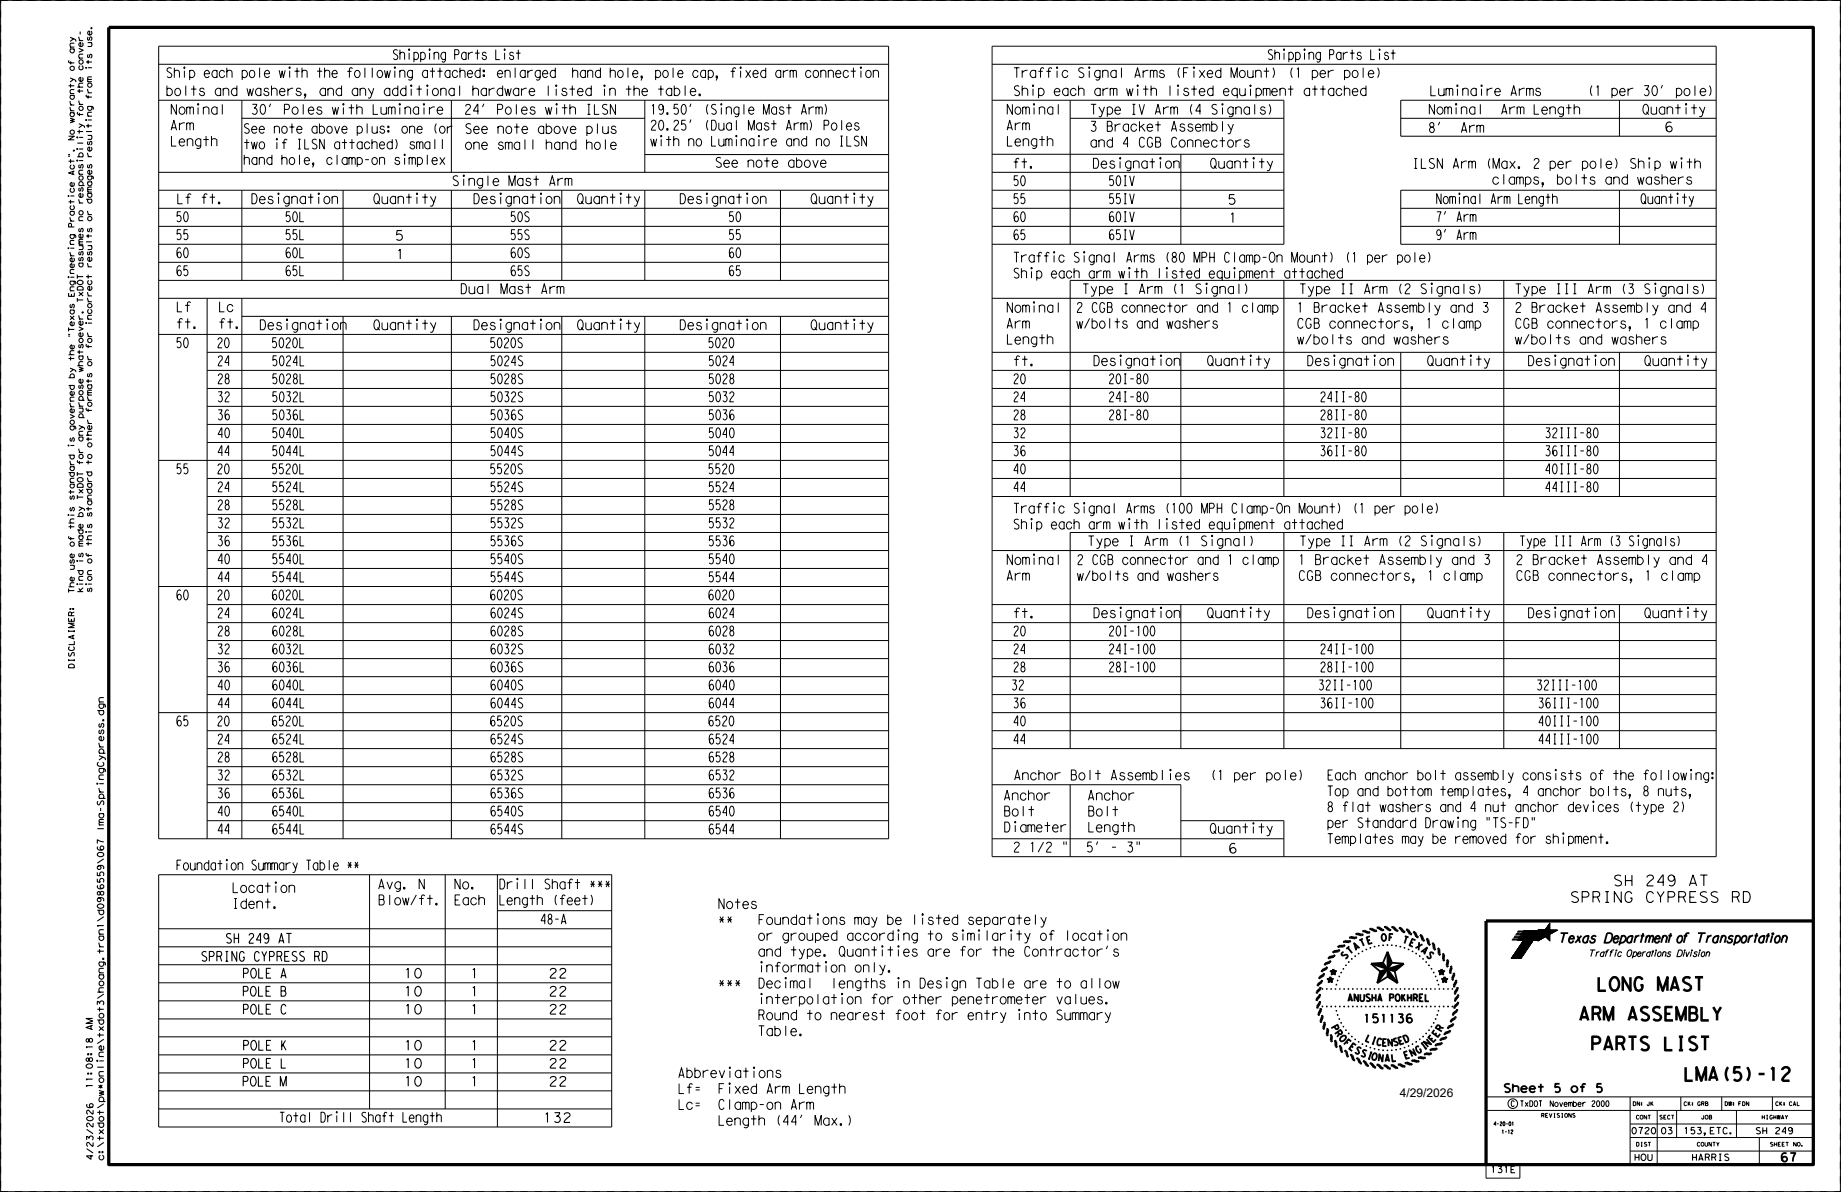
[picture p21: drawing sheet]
<svg xmlns="http://www.w3.org/2000/svg" width="432mm" height="279mm" viewBox="0 0 432 279" stroke-linecap="round" stroke-linejoin="round" font-family="sans-serif">
<defs><g id="words">
<g font-size="3.2">
<text x="374.4" y="232.2">LONG MAST</text>
<text x="370.2" y="239.2">ARM ASSEMBLY</text>
<text x="373" y="246.2">PARTS LIST</text>
<text x="394.8" y="253.3">LMA(5)-12</text>
</g>
<text font-size="2.8" x="328.3" y="257">4/29/2026</text>
<g font-size="2.5">
<text x="378.2" y="207.7">SH 249 AT</text>
<text x="368.1" y="211.5">SPRING CYPRESS RD</text>
</g>
<g font-size="2.3">
<text x="82.1" y="14">Shipping Parts List</text>
<text x="287.7" y="14">Shipping Parts List</text>
<text x="38.8" y="18.2">Ship each pole with the following attached: enlarged</text>
<text x="38.8" y="22.4">bolts and washers, and any additional hardware listed in the table.</text>
<text x="133.5" y="18.2">hand hole, pole cap, fixed arm connection</text>
<text x="237.5" y="18.2">Traffic Signal Arms (Fixed Mount) (1 per pole)</text>
<text x="237.6" y="22.4">Ship each arm with listed equipment attached</text>
<text x="335.2" y="22.4">Luminaire Arms</text>
<text x="372" y="22.4">(1 per 30' pole)</text>
<text x="39.8" y="26.8">Nominal</text>
<text x="58.8" y="26.8">30' Poles with Luminaire</text>
<text x="108.8" y="26.8">24' Poles with ILSN</text>
<text x="152.4" y="26.8">19.50' (Single Mast Arm)</text>
<text x="235.9" y="26.8">Nominal</text>
<text x="255.5" y="26.8">Type IV Arm (4 Signals)</text>
<text x="334.9" y="26.8">Nominal</text>
<text x="351" y="26.8">Arm Length</text>
<text x="385.1" y="26.8">Quantity</text>
<text x="39.8" y="34.2">Length</text>
<text x="39.8" y="30.5">Arm</text>
<text x="57" y="34.9">two if ILSN attached) small</text>
<text x="57" y="31.3">See note above plus: one (or</text>
<text x="108.9" y="35">one small hand hole</text>
<text x="108.9" y="31.3">See note above plus</text>
<text x="152.4" y="34.2">with no Luminaire and no ILSN</text>
<text x="152.4" y="30.5">20.25' (Dual Mast Arm) Poles</text>
<text x="235.9" y="34.2">Length</text>
<text x="235.9" y="30.5">Arm</text>
<text x="255.5" y="34.5">and 4 CGB Connectors</text>
<text x="255.5" y="30.8">3 Bracket Assembly</text>
<text x="334.9" y="31.1">8'</text>
<text x="340.1" y="31.1">Arm</text>
<text x="390.3" y="30.9">6</text>
<text x="57" y="38.6">hand hole, clamp-on simplex</text>
<text x="167.6" y="39.2">See note above</text>
<text x="237.4" y="39.4">ft.</text>
<text x="256.1" y="39.4">Designation</text>
<text x="283.7" y="39.4">Quantity</text>
<text x="331.1" y="39.5">ILSN Arm (Max. 2 per pole) Ship with</text>
<text x="41.3" y="47.8">Lf ft.</text>
<text x="58.7" y="47.8">Designation</text>
<text x="87.4" y="47.8">Quantity</text>
<text x="92.6" y="43.5">Single Mast Arm</text>
<text x="110.8" y="47.8">Designation</text>
<text x="135.2" y="47.8">Quantity</text>
<text x="159.2" y="47.8">Designation</text>
<text x="190" y="47.8">Quantity</text>
<text x="237.5" y="47.8">55</text>
<text x="237.5" y="43.5">50</text>
<text x="257.7" y="47.8">55IV</text>
<text x="260.5" y="43.5">50IV</text>
<text x="287.8" y="47.9">5</text>
<text x="323.6" y="47.8">Nominal Arm Length</text>
<text x="349.9" y="43.2">clamps, bolts and washers</text>
<text x="382.5" y="47.8">Quantity</text>
<text x="41.2" y="52">50</text>
<text x="66.8" y="52">50L</text>
<text x="118.6" y="52">50S</text>
<text x="168.7" y="52">50</text>
<text x="237.5" y="52">60</text>
<text x="259.7" y="52">60IV</text>
<text x="288.1" y="52.2">1</text>
<text x="331.9" y="52">7' Arm</text>
<text x="41.2" y="56.2">55</text>
<text x="66.8" y="56.2">55L</text>
<text x="92.6" y="56.3">5</text>
<text x="118.6" y="56.2">55S</text>
<text x="168.7" y="56.2">55</text>
<text x="237.5" y="56.2">65</text>
<text x="259.6" y="56.2">65IV</text>
<text x="331.5" y="56.2">9' Arm</text>
<text x="41.2" y="60.4">60</text>
<text x="41.2" y="64.6">65</text>
<text x="66.8" y="60.4">60L</text>
<text x="66.8" y="64.6">65L</text>
<text x="92.8" y="60.7">1</text>
<text x="118.5" y="60.4">60S</text>
<text x="118.5" y="64.6">65S</text>
<text x="168.5" y="60.4">60</text>
<text x="168.5" y="64.6">65</text>
<text x="237.5" y="65.2">Ship each arm with listed equipment attached</text>
<text x="237.5" y="61.5">Traffic Signal Arms (80 MPH Clamp-On Mount) (1 per pole)</text>
<text x="94.7" y="68.9">Dual Mast Arm</text>
<text x="253.7" y="68.9">Type I Arm (1 Signal)</text>
<text x="304.6" y="68.9">Type II Arm (2 Signals)</text>
<text x="355.2" y="68.9">Type III Arm (3 Signals)</text>
<text x="41.2" y="73.1">Lf</text>
<text x="41.2" y="77">ft.</text>
<text x="51.1" y="73.1">Lc</text>
<text x="51.1" y="77">ft.</text>
<text x="60.7" y="77.3">Designation</text>
<text x="87.4" y="77.3">Quantity</text>
<text x="110.8" y="77.3">Designation</text>
<text x="135.2" y="77.3">Quantity</text>
<text x="159.2" y="77.3">Designation</text>
<text x="190" y="77.3">Quantity</text>
<text x="235.9" y="77">Arm</text>
<text x="235.9" y="73.2">Nominal</text>
<text x="252.3" y="77">w/bolts and washers</text>
<text x="252.3" y="73.2">2 CGB connector and 1 clamp</text>
<text x="304.1" y="77">CGB connectors, 1 clamp</text>
<text x="304.1" y="73.2">1 Bracket Assembly and 3</text>
<text x="355.2" y="77">CGB connectors, 1 clamp</text>
<text x="355.2" y="73.2">2 Bracket Assembly and 4</text>
<text x="41.2" y="81.5">50</text>
<text x="51.6" y="81.5">20</text>
<text x="64.7" y="81.5">5020L</text>
<text x="113.5" y="81.5">5020S</text>
<text x="162" y="81.5">5020</text>
<text x="235.9" y="80.7">Length</text>
<text x="304.1" y="80.7">w/bolts and washers</text>
<text x="355.2" y="80.7">w/bolts and washers</text>
<text x="49.2" y="90">28</text>
<text x="49.2" y="85.7">24</text>
<text x="62.5" y="90">5028L</text>
<text x="62.6" y="85.7">5024L</text>
<text x="112.4" y="90">5028S</text>
<text x="112.6" y="85.7">5024S</text>
<text x="162.1" y="90">5028</text>
<text x="162.3" y="85.7">5024</text>
<text x="237.5" y="90">20</text>
<text x="237.5" y="85.7">ft.</text>
<text x="256.2" y="85.7">Designation</text>
<text x="257.9" y="90">20I-80</text>
<text x="283" y="85.7">Quantity</text>
<text x="306.4" y="85.7">Designation</text>
<text x="334.6" y="85.7">Quantity</text>
<text x="358.2" y="85.7">Designation</text>
<text x="385.5" y="85.7">Quantity</text>
<text x="49.2" y="94.2">32</text>
<text x="62.6" y="94.2">5032L</text>
<text x="112.6" y="94.2">5032S</text>
<text x="162.3" y="94.2">5032</text>
<text x="237.5" y="94.2">24</text>
<text x="258.8" y="94.2">24I-80</text>
<text x="306.1" y="94.2">24II-80</text>
<text x="49.2" y="98.4">36</text>
<text x="62.6" y="98.4">5036L</text>
<text x="112.6" y="98.4">5036S</text>
<text x="162.3" y="98.4">5036</text>
<text x="237.5" y="98.4">28</text>
<text x="258.6" y="98.4">28I-80</text>
<text x="305.7" y="98.4">28II-80</text>
<text x="49.2" y="106.9">44</text>
<text x="49.2" y="102.6">40</text>
<text x="62.5" y="106.9">5044L</text>
<text x="62.5" y="102.6">5040L</text>
<text x="112.3" y="106.9">5044S</text>
<text x="112.4" y="102.6">5040S</text>
<text x="161.8" y="106.9">5044</text>
<text x="162.1" y="102.6">5040</text>
<text x="237.5" y="102.6">32</text>
<text x="237.5" y="106.9">36</text>
<text x="303.6" y="106.9">36II-80</text>
<text x="303.7" y="102.6">32II-80</text>
<text x="356.9" y="106.9">36III-80</text>
<text x="357.1" y="102.6">32III-80</text>
<text x="41.2" y="111.1">55</text>
<text x="51.7" y="111.1">20</text>
<text x="64.8" y="111.1">5520L</text>
<text x="113.8" y="111.1">5520S</text>
<text x="162.5" y="111.1">5520</text>
<text x="237.5" y="111.1">40</text>
<text x="355.8" y="111.1">40III-80</text>
<text x="49.2" y="115.3">24</text>
<text x="49.2" y="119.5">28</text>
<text x="62.5" y="115.3">5524L</text>
<text x="62.6" y="119.5">5528L</text>
<text x="112.4" y="115.3">5524S</text>
<text x="112.6" y="119.5">5528S</text>
<text x="162.1" y="115.3">5524</text>
<text x="162.3" y="119.5">5528</text>
<text x="237.5" y="115.3">44</text>
<text x="355.8" y="115.3">44III-80</text>
<text x="49.2" y="123.7">32</text>
<text x="62.5" y="123.7">5532L</text>
<text x="112.4" y="123.7">5532S</text>
<text x="162.1" y="123.7">5532</text>
<text x="237.5" y="124">Ship each arm with listed equipment attached</text>
<text x="237.5" y="120.3">Traffic Signal Arms (100 MPH Clamp-On Mount) (1 per pole)</text>
<text x="49.2" y="128">36</text>
<text x="62.5" y="128">5536L</text>
<text x="112.4" y="128">5536S</text>
<text x="162.1" y="128">5536</text>
<text x="248.5" y="128">Type I Arm (1 Signal)Type II Arm (2 Signals)</text>
<text x="356.3" y="128">Type III Arm (3 Signals)</text>
<text x="49.2" y="136.4">44</text>
<text x="49.2" y="132.2">40</text>
<text x="62.5" y="136.4">5544L</text>
<text x="62.6" y="132.2">5540L</text>
<text x="112.3" y="136.4">5544S</text>
<text x="112.6" y="132.2">5540S</text>
<text x="161.8" y="136.4">5544</text>
<text x="162.3" y="132.2">5540</text>
<text x="235.9" y="136.1">Arm</text>
<text x="235.9" y="132.3">Nominal</text>
<text x="252.5" y="136.1">w/bolts and washers</text>
<text x="252.5" y="132.3">2 CGB connector and 1 clamp</text>
<text x="304.4" y="136.1">CGB connectors, 1 clamp</text>
<text x="304.4" y="132.3">1 Bracket Assembly and 3</text>
<text x="355.5" y="136.1">CGB connectors, 1 clamp</text>
<text x="355.5" y="132.3">2 Bracket Assembly and 4</text>
<text x="41.2" y="140.6">60</text>
<text x="51.6" y="140.6">20</text>
<text x="64.7" y="140.6">6020L</text>
<text x="113.5" y="140.6">6020S</text>
<text x="162" y="140.6">6020</text>
<text x="49.2" y="144.8">24</text>
<text x="49.2" y="149.1">28</text>
<text x="62.5" y="144.8">6024L</text>
<text x="62.5" y="149.1">6028L</text>
<text x="112.3" y="144.8">6024S</text>
<text x="112.4" y="149.1">6028S</text>
<text x="161.8" y="144.8">6024</text>
<text x="162.1" y="149.1">6028</text>
<text x="237.5" y="149.1">20</text>
<text x="237.5" y="144.9">ft.</text>
<text x="256.2" y="144.8">Designation</text>
<text x="257.3" y="149.1">20I-100</text>
<text x="283" y="144.8">Quantity</text>
<text x="306.4" y="144.8">Designation</text>
<text x="334.6" y="144.8">Quantity</text>
<text x="358.2" y="144.8">Designation</text>
<text x="385.5" y="144.8">Quantity</text>
<text x="49.2" y="153.3">32</text>
<text x="62.5" y="153.3">6032L</text>
<text x="112.3" y="153.3">6032S</text>
<text x="161.8" y="153.3">6032</text>
<text x="237.5" y="153.3">24</text>
<text x="258.1" y="153.3">24I-100</text>
<text x="305.3" y="153.3">24II-100</text>
<text x="49.2" y="157.5">36</text>
<text x="49.2" y="161.7">40</text>
<text x="62.5" y="157.5">6036L</text>
<text x="62.6" y="161.7">6040L</text>
<text x="112.4" y="157.5">6036S</text>
<text x="112.7" y="161.7">6040S</text>
<text x="162.1" y="157.5">6036</text>
<text x="162.5" y="161.7">6040</text>
<text x="237.2" y="161.7">32</text>
<text x="237.5" y="157.5">28</text>
<text x="258.4" y="157.5">28I-100</text>
<text x="301.8" y="161.7">32II-100</text>
<text x="306.2" y="157.5">28II-100</text>
<text x="354.1" y="161.7">32III-100</text>
<text x="49.2" y="166">44</text>
<text x="62.5" y="166">6044L</text>
<text x="112.4" y="166">6044S</text>
<text x="162.1" y="166">6044</text>
<text x="237.5" y="166">36</text>
<text x="302.2" y="166">36II-100</text>
<text x="354.5" y="166">36III-100</text>
<text x="41.2" y="170.2">65</text>
<text x="51.6" y="170.2">20</text>
<text x="64.7" y="170.2">6520L</text>
<text x="113.5" y="170.2">6520S</text>
<text x="162" y="170.2">6520</text>
<text x="237.5" y="170.2">40</text>
<text x="353" y="170.2">40III-100</text>
<text x="49.2" y="174.4">24</text>
<text x="49.2" y="178.6">28</text>
<text x="62.5" y="174.4">6524L</text>
<text x="62.5" y="178.6">6528L</text>
<text x="112.3" y="174.4">6524S</text>
<text x="112.3" y="178.6">6528S</text>
<text x="161.8" y="174.4">6524</text>
<text x="161.8" y="178.6">6528</text>
<text x="237.5" y="174.4">44</text>
<text x="353" y="174.4">44III-100</text>
<text x="49.2" y="182.8">32</text>
<text x="62.5" y="182.8">6532L</text>
<text x="112.4" y="182.8">6532S</text>
<text x="162.1" y="182.8">6532</text>
<text x="237.7" y="182.8">Anchor Bolt Assemblies</text>
<text x="283.5" y="182.8">(1 per pole)</text>
<text x="311.1" y="182.8">Each anchor bolt assembly consists of the following:</text>
<text x="49.2" y="191.3">40</text>
<text x="49.2" y="187.1">36</text>
<text x="62.5" y="191.3">6540L</text>
<text x="62.6" y="187.1">6536L</text>
<text x="112.3" y="191.3">6540S</text>
<text x="112.6" y="187.1">6536S</text>
<text x="161.8" y="191.3">6540</text>
<text x="162.3" y="187.1">6536</text>
<text x="235.3" y="191.3">Bolt</text>
<text x="235.3" y="187.6">Anchor</text>
<text x="255" y="191.3">Bolt</text>
<text x="255" y="187.6">Anchor</text>
<text x="311.1" y="190.3">8 flat washers and 4 nut anchor devices (type 2)</text>
<text x="311.1" y="186.6">Top and bottom templates, 4 anchor bolts, 8 nuts,</text>
<text x="49.2" y="195.5">44</text>
<text x="62.5" y="195.5">6544L</text>
<text x="112.4" y="195.5">6544S</text>
<text x="162.1" y="195.5">6544</text>
<text x="235.3" y="195">Diameter</text>
<text x="255" y="195">Length</text>
<text x="283.6" y="195.3">Quantity</text>
<text x="311.1" y="197.7">Templates may be removed for shipment.</text>
<text x="311.1" y="194">per Standard Drawing &quot;TS-FD&quot;</text>
<text x="41.2" y="203.9">Foundation Summary Table **</text>
<text x="237.5" y="199.7">2 1/2 &quot;</text>
<text x="254.7" y="199.7">5' - 3&quot;</text>
<text x="288" y="200">6</text>
<text x="54.3" y="209.2">Location</text>
<text x="88.5" y="208.4">Avg. N</text>
<text x="106.4" y="208.4">No.</text>
<text x="116.9" y="208.4">Drill Shaft ***</text>
<text x="54.3" y="212.9">Ident.</text>
<text x="88.5" y="212.1">Blow/ft.</text>
<text x="106.4" y="212.1">Each</text>
<text x="116.9" y="212.1">Length (feet)</text>
<text x="168.3" y="213">Notes</text>
<text x="52.8" y="221.1">SH 249 AT</text>
<text x="126.6" y="216.6">48-A</text>
<text x="168.3" y="216.7">**</text>
<text x="177.7" y="220.4">or grouped according to similarity of location</text>
<text x="177.7" y="216.7">Foundations may be listed separately</text>
<text x="365.9" y="221">Texas Department of Transportation</text>
<text x="47" y="225.3">SPRING CYPRESS RD</text>
<text x="177.7" y="227.9">information only.</text>
<text x="177.7" y="224.2">and type. Quantities are for the Contractor's</text>
<text x="56.8" y="233.5">POLE B</text>
<text x="56.8" y="229.3">POLE A</text>
<text x="94.6" y="229.3">10</text>
<text x="94.6" y="233.5">10</text>
<text x="110.2" y="229.3">1</text>
<text x="110.2" y="233.5">1</text>
<text x="128.6" y="229.3">22</text>
<text x="128.6" y="233.5">22</text>
<text x="168.3" y="231.6">***</text>
<text x="177.7" y="231.6">Decimal</text>
<text x="195.6" y="231.6">lengths in Design Table are to allow</text>
<text x="56.8" y="237.7">POLE C</text>
<text x="94.6" y="237.7">10</text>
<text x="110.2" y="237.7">1</text>
<text x="128.6" y="237.7">22</text>
<text x="177.7" y="239.1">Round to nearest foot for entry into Summary</text>
<text x="177.7" y="235.3">interpolation for other penetrometer values.</text>
<text x="177.7" y="242.8">Table.</text>
<text x="56.8" y="250.4">POLE L</text>
<text x="56.9" y="246.2">POLE K</text>
<text x="94.6" y="246.2">10</text>
<text x="94.6" y="250.4">10</text>
<text x="110.2" y="246.2">1</text>
<text x="110.2" y="250.4">1</text>
<text x="128.6" y="246.2">22</text>
<text x="128.6" y="250.4">22</text>
<text x="56.7" y="254.6">POLE M</text>
<text x="94.6" y="254.6">10</text>
<text x="110.2" y="254.6">1</text>
<text x="128.6" y="254.6">22</text>
<text x="158.9" y="256.3">Lf=</text>
<text x="158.9" y="252.6">Abbreviations</text>
<text x="168.3" y="256.3">Fixed Arm Length</text>
<text x="58.8" y="263">Total Drill Shaft Length</text>
<text x="127.3" y="263.1">132</text>
<text x="158.9" y="260.1">Lc=</text>
<text x="168.3" y="263.8">Length (44' Max.)</text>
<text x="168.3" y="260.1">Clamp-on Arm</text>
</g>
<g font-size="2">
<text x="319.7" y="239.7">151136</text>
<text x="352.5" y="256">Sheet 5 of 5</text>
<text x="417.5" y="272.3">67</text>
</g>
<g font-size="1.6">
<text x="320.8" y="221.4" transform="rotate(-18 320.8 221.4)">E</text>
<text x="323.9" y="220.6" transform="rotate(-3 323.9 220.6)">O</text>
<text x="325.5" y="220.5" transform="rotate(3 325.5 220.5)">F</text>
<text x="328.8" y="220.9" transform="rotate(18 328.8 220.9)">T</text>
<text x="330.3" y="221.5" transform="rotate(24 330.3 221.5)">E</text>
<text x="315.5" y="225" transform="rotate(-45 315.5 225)">S</text>
<text x="316.6" y="223.9" transform="rotate(-38 316.6 223.9)">T</text>
<text x="317.9" y="222.8" transform="rotate(-31 317.9 222.8)">A</text>
<text x="319.3" y="222" transform="rotate(-24 319.3 222)">T</text>
<text x="331.8" y="222.1" transform="rotate(31 331.8 222.1)">X</text>
<text x="333.1" y="223" transform="rotate(38 333.1 223)">A</text>
<text x="334.4" y="224" transform="rotate(45 334.4 224)">S</text>
<text x="372.8" y="224.2">Traffic Operations Division</text>
<text x="316" y="234.7">ANUSHA POKHREL</text>
<text x="312.1" y="240.8" transform="rotate(60 312.1 240.8)">P</text>
<text x="312.9" y="242.2" transform="rotate(54 312.9 242.2)">R</text>
<text x="313.9" y="243.5" transform="rotate(48 313.9 243.5)">O</text>
<text x="315" y="244.6" transform="rotate(42 315 244.6)">F</text>
<text x="316.2" y="245.7" transform="rotate(35 316.2 245.7)">E</text>
<text x="320.1" y="243.9" transform="rotate(24 320.1 243.9)">L</text>
<text x="321.3" y="244.5" transform="rotate(17 321.3 244.5)">I</text>
<text x="322.7" y="244.9" transform="rotate(10 322.7 244.9)">C</text>
<text x="324" y="245.2" transform="rotate(3 324 245.2)">E</text>
<text x="326.8" y="245.2" transform="rotate(-10 326.8 245.2)">S</text>
<text x="328.2" y="244.9" transform="rotate(-17 328.2 244.9)">E</text>
<text x="329.5" y="244.5" transform="rotate(-24 329.5 244.5)">D</text>
<text x="334.8" y="245.6" transform="rotate(-41 334.8 245.6)">N</text>
<text x="336" y="244.5" transform="rotate(-48 336 244.5)">E</text>
<text x="337.1" y="243.3" transform="rotate(-54 337.1 243.3)">E</text>
<text x="338" y="242" transform="rotate(-60 338 242)">R</text>
<text x="317.5" y="246.6" transform="rotate(29 317.5 246.6)">S</text>
<text x="318.9" y="247.4" transform="rotate(23 318.9 247.4)">S</text>
<text x="320.4" y="248" transform="rotate(18 320.4 248)">I</text>
<text x="321.5" y="248.3" transform="rotate(13 321.5 248.3)">O</text>
<text x="323.1" y="248.7" transform="rotate(6 323.1 248.7)">N</text>
<text x="324.7" y="248.8">A</text>
<text x="326.3" y="248.8" transform="rotate(-6 326.3 248.8)">L</text>
<text x="329.5" y="248.3" transform="rotate(-18 329.5 248.3)">E</text>
<text x="331" y="247.8" transform="rotate(-25 331 247.8)">N</text>
<text x="332.5" y="247.1" transform="rotate(-31 332.5 247.1)">G</text>
<text x="333.9" y="246.2" transform="rotate(-36 333.9 246.2)">I</text>
</g>
<g font-size="1.5">
<text x="21.7" y="255.2" transform="rotate(-90 21.7 255.2)">11:08:18 AM</text>
<text x="382.5" y="265.8">0720</text>
<text x="389.4" y="265.8">03</text>
<text x="394.8" y="265.8">153,ETC.</text>
<text x="411.6" y="265.8">SH 249</text>
<text x="21.8" y="272" transform="rotate(-90 21.8 272)">4/23/2026</text>
<text x="24.3" y="272.1" transform="rotate(-90 24.3 272.1)">c:\txdot\pw_online\txdot3\hoang.tran1\d0986559\067 lma-SpringCypress.dgn</text>
<text x="349.6" y="274.9">131E</text>
<text x="383.2" y="272">HOU</text>
<text x="396.7" y="272">HARRIS</text>
</g>
<g font-size="1.4">
<text x="17.4" y="134.6" transform="rotate(-90 17.4 134.6)">The use of this standard is governed by the &quot;Texas Engineering Practice Act&quot;. No warranty of any</text>
<text x="19.5" y="145.9" transform="rotate(-90 19.5 145.9)">kind is made by TxDOT for any purpose whatsoever. TxDOT assumes no responsibility for the conver-</text>
<text x="21.6" y="144.8" transform="rotate(-90 21.6 144.8)">sion of this standard to other formats or for incorrect results or damages resulting from its use.</text>
<text x="17.4" y="156.8" transform="rotate(-90 17.4 156.8)">DISCLAIMER:</text>
<text x="354.3" y="259.4">C TxDOT</text>
<text x="363.4" y="259.4">November 2000</text>
</g>
<g font-size=".9">
<text x="350.3" y="263.9">4-20-01</text>
<text x="361.4" y="261.9">REVISIONS</text>
<text x="383.7" y="262.3">CONT</text>
<text x="389.1" y="262.3">SECT</text>
<text x="394.8" y="259.2">CK: GRB</text>
<text x="398.9" y="262.3">JOB</text>
<text x="413.1" y="262.3">HIGHWAY</text>
<text x="416.3" y="259.2">CK: CAL</text>
<text x="351.9" y="265.7">1-12</text>
<text x="383.7" y="268.7">DIST</text>
<text x="397.9" y="268.7">COUNTY</text>
<text x="415.1" y="268.7">SHEET NO.</text>
</g>
</g></defs>
<path d="M25.5 6.4h399.8v266.6h-399.8zM425.3 215.9h-76.8v57.1" fill="none" stroke="#000" stroke-width=".76" stroke-linecap="butt"/>
<g fill="none" stroke="#000" stroke-width=".23">
<path d="M.1 .1h431.6v279.2h-431.6zM37.2 15.1h171.2M37.2 10.8h171.2v185.8h-171.2zM43.3 16.6v1.6M67.9 16.6v1.6M92.6 16.6v1.6M96 12.4v1.6M100.8 12.4v1.6M118.4 12.4v1.6M173.7 16.6v1.6M201.9 16.6v1.6M232.7 15.1h169.8"/>
<path d="M232.7 10.8h169.8v190h-169.8zM247.9 16.6v1.6M255.5 16.6v1.6M280 16.6v1.6M301.2 12.4v1.6M305.9 11.5h.2l-.1 .3zM306 12.4v1.6M323.6 12.4v1.6M389.9 19.9l-.3 .8M37.2 23.5h171.2M46.5 25.2v1.6M56.7 23.5v16.9"/>
<path d="M56.7 27.7h94.5M63.5 24.3l-.3 .8M64.9 33.3v1.6M80.5 25.2v1.6M93.8 25.2v1.6M94.9 37v1.6M96.4 20.8v1.6M99.4 25.2v1.6M100.2 20.8v1.6M105.9 23.5v16.9M113.5 24.3l-.3 .8M130.5 20.8v1.6"/>
<path d="M130.6 25.2v1.6M141.8 20.8v1.6M151.2 36.2h57.2M151.2 23.5v16.9M155.1 32.6v1.7M162.1 28l-.3 .8M162.1 24.3l-.3 .8M169.2 25.2v1.6M172.7 32.6v1.7M178 32.6v1.7M232.7 23.5h68.4v33.8h-68.4M232.7 36.2h68.4"/>
<path d="M242.3 20.8v1.6M242.5 25.2v1.6M251 27.7h50.1M251 23.5v33.8M262.7 37.8v1.6M266.8 20.8v1.6M272.2 37.8v1.6M276.3 20.8v1.6M277 36.2v21.1M286.7 25.2v1.6M293.3 20.8v1.6M294 37.8v1.6"/>
<path d="M328.5 27.7h74M337.7 28.6l-.3 .8M341.5 25.2v1.6M341.8 20.8v1.6M347.5 20.8v1.6M379.8 23.5v8.4M386.8 37.9v1.6M394.4 37.9v1.6M395.5 25.2v1.6M402.5 23.5h-74v8.4h74M37.2 48.8h171.2M37.2 53.1h171.2"/>
<path d="M37.2 57.3h171.2M37.2 40.4h171.2M37.2 44.6h171.2M56.7 44.6v21.1M65.3 46.1v1.7M74.8 46.1v1.7M80.5 44.6v21.1M97.8 46.1v1.7M105.9 44.6v21.1M108.8 41.9v1.6M117.4 46.1v1.7M126.9 46.1v1.7"/>
<path d="M131.8 44.6v21.1M145.6 46.1v1.7M151.2 44.6v21.1M165.8 46.1v1.7M175.3 46.1v1.7M183.1 44.6v21.1M200.4 46.1v1.7M232.7 48.8h68.4M232.7 53.1h68.4M232.7 40.4h68.4M232.7 44.6h68.4M247.2 59.9v1.6"/>
<path d="M254.3 59.9v1.6M328.5 48.8h74M328.5 53.1h74M339.1 49.5l-.3 .8M339.1 53.7l-.3 .8M342.3 46.1v1.7M379.8 44.6v12.7M393.5 46.1v1.7M402.5 44.6h-74v12.7h74M37.2 61.5h171.2M37.2 65.7h171.2M37.2 69.9h171.2"/>
<path d="M37.2 78.4h171.2M48.6 69.9v126.7M56.7 74.2h151.7M56.7 69.9v126.7M64.8 79.2h-.8l-.1 1.1a.58 .58 0 0 1 .8-.1 .58 .58 0 0 1 .2 .7 .51 .51 0 0 1-.4 .6 .51 .51 0 0 1-.6-.3M67.3 75.7v1.6M76.8 75.7v1.6M80.5 74.2v122.4M97.8 75.7v1.6M105.9 74.2v122.4M117.4 75.7v1.6M126.9 75.7v1.6"/>
<path d="M131.8 74.2v122.4M145.6 75.7v1.6M151.2 74.2v122.4M165.8 75.7v1.6M175.3 75.7v1.6M183.1 74.2v122.4M200.4 75.7v1.6M232.7 69.9h169.8M241.9 63.6v1.6M242.5 71.6v1.6M264.8 62.8h.2l-.1 .2zM264.9 63.6v1.6"/>
<path d="M273.7 63.6v1.6M283 67.2v1.7M289.6 63.6v1.6M301.1 65.7v50.7M335.8 67.2v1.7M352.7 65.7v50.7M388.3 67.2v1.7M402.5 65.7h-151.5v50.7M48.6 82.6h159.8M48.6 86.8h159.8M48.6 91.1h159.8M48.6 95.2h159.8"/>
<path d="M48.6 99.5h159.8M232.7 82.6h169.8M232.7 86.8h169.8M232.7 91.1h169.8M232.7 95.2h169.8M232.7 99.5h169.8M262.9 84.1v1.6M272.3 84.1v1.6M277 82.6v33.8M293.3 84.1v1.6M313 84.1v1.6M322.4 84.1v1.6"/>
<path d="M328.5 82.6v33.8M345 84.1v1.6M364.8 84.1v1.6M374.2 84.1v1.6M379.8 82.6v33.8M395.9 84.1v1.6M37.2 107.9h171.2M48.6 103.7h159.8M48.6 112.1h159.8M48.6 116.4h159.8M64.8 108.7h-.8l-.1 1.1a.58 .58 0 0 1 .8-.1 .58 .58 0 0 1 .2 .8 .51 .51 0 0 1-.4 .5 .51 .51 0 0 1-.6-.2M232.7 103.7h169.8"/>
<path d="M232.7 112.1h169.8M232.7 116.4h169.8M232.7 107.9h169.8M247.2 118.7v1.6M254.3 118.7v1.6M37.2 137.5h171.2M48.6 120.6h159.8M48.6 124.8h159.8M48.6 129h159.8M48.6 133.2h159.8M64.2 139.4a.57 .57 0 0 1 .7 .2 .57 .57 0 0 1-.1 .7 .5 .5 0 0 1-.7 .2 .5 .5 0 0 1-.1-.7zM64.8 138.5a.6 .6 0 0 0-.8 0 .6 .6 0 0 0-.1 .7l.2 1.1"/>
<path d="M232.7 129h169.8M241.9 122.4v1.6M242.5 130.7v1.7M264.9 122.4v1.6M273.7 122.4v1.6M284.3 126.4v1.6M289.6 122.4v1.6M301.1 124.8v50.7M335.8 126.4v1.6M352.7 124.8v50.7M384.2 125.5h.2v.3l-.2-.1zM384.3 126.4v1.6"/>
<path d="M402.5 124.8h-151.5v50.7M48.6 141.7h159.8M48.6 145.9h159.8M48.6 150.1h159.8M48.6 154.4h159.8M48.6 158.6h159.8M232.7 141.7h169.8M232.7 145.9h169.8M232.7 150.1h169.8M232.7 154.4h169.8M232.7 158.6h169.8M262.9 143.2v1.6"/>
<path d="M272.3 143.2v1.6M277 141.7v33.8M293.3 143.2v1.6M313 143.2v1.6M322.4 143.2v1.6M328.5 141.7v33.8M345 143.2v1.6M364.8 143.2v1.6M374.2 143.2v1.6M379.8 141.7v33.8M395.9 143.2v1.6M37.2 167h171.2"/>
<path d="M48.6 162.8h159.8M48.6 171.3h159.8M48.6 175.5h159.8M48.6 179.7h159.8M64.2 168.9a.64 .64 0 0 1 .7 .4 .64 .64 0 0 1-.3 .8 .69 .69 0 0 1-.6-.4 .69 .69 0 0 1 .2-.8zM64.8 168a.52 .52 0 0 0-.7-.1 .52 .52 0 0 0-.2 .7l.2 1.3M232.7 162.8h169.8M232.7 167h169.8M232.7 171.3h169.8M232.7 175.5h169.8M48.6 183.9h159.8M48.6 188.1h159.8"/>
<path d="M48.6 192.4h159.8M232.7 183.9h44.3v16.9M232.7 196.6h68.4M238.1 193.4v1.6M249.5 197.2v.8M250.1 197.2v.8M251 183.9v16.9M257.5 197.2l-.3 .8M266.7 197.2v.8M267.2 197.2v.8M274.5 181.2v1.6M277 192.4h24.1v8.4"/>
<path d="M294 193.7v1.6M342 192.4v1.6M348.8 191.5v.8M349.3 191.5v.8M359.4 191.5v.8M359.9 191.5v.8M364.9 181.2v1.6M366.7 196.1v1.6M373.7 188.7v1.6M396.6 181.2v1.6M37.2 217.7h106.3M37.2 205h106.3v59.2h-106.3z"/>
<path d="M53.2 202.3v1.6M64.7 207.6v1.6M86.7 205v54.9M104.4 205v54.9M116.7 213.5h26.8M116.7 205v59.2M121.3 206.8v1.6M191.8 215.1v1.6M210.7 218.8v1.7M216.4 215.1v1.6M225.8 218.8v1.7M229.6 218.8v1.7"/>
<path d="M237.2 218.8v1.7M259.9 218.8v1.7M355.1 219.6h6.2M355.2 219.4l6.2 .1M355.4 219.1h6.2M355.6 218.8h8.2M355.8 219.7h-.8M355.8 219.7h6.4M355.8 218.5h8.6M355.9 218.3l5.3 .1M356 218.2h8.9M356.3 219.7l4.9 .1"/>
<path d="M356.4 219.4h7.1M356.4 219.5h7.1M356.8 219h6.7M357.1 218.5h7.4M357.2 218.3h7.5M357.3 218.2l3.7 .1M357.3 219.1h6.2M360.7 218h1.7l1.1-1.7v1.7h1.8l-1.8 1v1.6l-1-1.1-1.8 1.1 1.1-1.7zM360.8 218h4.5M360.8 218.1h4.4M360.9 218.1h4.2M361.1 218.3h3.7"/>
<path d="M361.1 219.9h.8M361.2 218.4h3.4M361.3 218.5h-4.2h4.3M361.4 218.6h2.9M361.5 219.4h2M361.5 219.4h-5M361.5 218.7h2.6M361.5 219.3h2M361.6 219.2h1.9M361.6 218.8h-4.7l6.8 .1M361.7 220l-5.6 .1M361.8 218.9l-5 .1"/>
<path d="M361.8 219.9l-.7 .1M362 219.8l-.9 .1M362.4 219.6l-6.1 .1h5.9M362.4 217.9h1.1M362.5 217.8h1M362.6 217.7h.9M362.6 219.6h.9M362.6 217.6h.9M362.7 217.6h.8M362.7 219.7h.8M362.7 219.7l.8 .1M362.7 217.5h.8"/>
<path d="M362.8 217.4h.7M362.8 219.8h.7M362.8 217.3h.7M362.8 219.9h.7M362.9 217.3h.6M362.9 219.9l.6 .1M362.9 220h.6M363 217.1h.5M363 217h.5M363.1 217h.4M363.1 216.9h.4M363.2 216.7h.3"/>
<path d="M363.2 216.8h.3M363.3 216.6h.2M363.4 216.6h.1M363.4 216.5h.1M363.5 216.4h.1M363.5 216.3h.1M363.5 219.6h-7.2M363.5 219l-6.8 .1M363.5 219.3h-2M363.5 219.5l-7.1 .1M363.5 217.2h-.6M363.5 217.7h-1"/>
<path d="M363.5 217.9l-2.7 .1M363.6 218.9l-8.1 .1M364 218.8h-7.1M365.1 218.2h-7.8M37.2 221.9h106.3M37.2 226.1h106.3M37.2 230.4h106.3M37.2 234.6h106.3M37.2 238.8h106.3M178.6 226.3v1.6M178.6 233.7v1.6M184.3 230v1.6"/>
<path d="M193.7 226.3v1.6M197.5 233.7v1.6M206.9 222.6v1.6M210.7 222.6v1.6M210.7 230v1.6M222.1 230v1.6M239.1 237.5v1.6M259.8 221.7l-.3 .8M354.5 224.6h2.3M354.5 224.5h2.3M354.6 220.3l6.2 .1M354.6 224.4h2.3"/>
<path d="M354.7 224.3h2.3M354.7 224.2h2.3M354.8 220.1h6.2M354.9 224h2.3M355 223.9h2.3M355.1 223.7h2.3M355.2 223.5h2.3M355.3 223.3h2.3M355.5 223.2h2.3M355.6 223h2.3M355.7 222.8h2.3M355.8 222.6h2.3"/>
<path d="M355.9 222.5h2.3M356 222.4h2.3M356 222.3h2.4M356.1 222.2h2.3M356.2 222.1h2.3M356.2 222h2.4M356.3 221.9h2.3M356.3 221.8h2.4M356.5 220.3h4.6M356.5 221.7h2.3M356.6 221.5h2.3M356.7 220.1h4.9"/>
<path d="M356.7 221.3h2.3M356.7 224.6h.1M356.8 221.2h2.3M356.8 221.1h2.4M356.9 224.4l-2.4 .1M356.9 221h2.3M356.9 220.9h2.4M357 224.3l-2.4 .1M357.1 220.8h2.3M357.1 224.2h-2.3M357.2 224.1h-2.4M357.2 220.7h2.2l-2.6 3.9h-2.4z"/>
<path d="M357.2 224h-2.3M357.3 223.9h-2.4M357.3 223.8h-2.3M357.4 223.7l-2.4 .1M357.4 223.6l-2.3 .1M357.5 223.6h-2.4M357.6 223.4l-2.4 .1M357.6 223.4h-2.3M357.7 223.3h-2.3M357.8 223.2h-2.4M357.8 223.1h-2.3M357.9 223l-2.4 .1"/>
<path d="M357.9 222.9l-2.3 .1M358 222.8l-2.4 .1M358 222.7l-2.3 .1M358.1 222.7h-2.4M358.2 222.6h-2.4M358.2 222.5h-2.3M358.4 222.2h-2.3M358.5 222l-2.3 .1M358.6 221.9l-2.3 .1M358.7 221.8h-2.3M358.8 221.7h-2.4M358.8 221.6h-2.3"/>
<path d="M359 221.4h-2.4M359 221.3l-2.3 .1M359.1 221.2h-2.3M359.2 221.1h-2.3M359.3 220.9h-2.3M359.4 220.8h-2.4M359.4 220.7h-2.3M360.8 220.5h-.1M360.8 220.4h.2M360.9 220.5h-.1M361 220.2h-5h5.3M361.2 220.3h-5.4"/>
<path d="M361.4 220.2h-6.7M361.5 220.1h-.5M363 220.1h.5M363.1 220.2h.4M363.2 220.2h.3M363.3 220.3h.2M363.4 220.4h.1M363.4 220.5h.1M363.5 220.5h.1M37.2 243h106.3M37.2 247.3h106.3M37.2 251.5h106.3"/>
<path d="M37.2 255.7h106.3M37.2 259.9h106.3M171.1 254.7v1.6M171.2 251v1.6M176.8 251v1.6M348.5 257.1h76.8M382.3 257.1v15.9M383.1 258.2h.3a.51 .51 0 0 1 .3 .5 .51 .51 0 0 1-.3 .5h-.3zM384.6 258.2v1l-.6-1v1M385 258.5l.1 .1zM385 258.9l.1 .1zM386.8 258.2v.9l-.3 .1-.2-.3"/>
<path d="M387.2 258.2v1M387.4 258.6l.4 .6M387.7 258.2l-.5 .6M394.2 257.1v3.2M403.8 257.1v3.2M404.6 258.2h.3a.51 .51 0 0 1 .3 .5 .51 .51 0 0 1-.3 .5h-.3zM405.4 258.2l.2 1 .2-1 .2 1 .2-1M406.5 258.5l.1 .1zM406.5 258.9l.1 .1zM407.8 258.7h.4M408.3 258.2h-.5v1M408.7 258.2h.3a.51 .51 0 0 1 .3 .5 .51 .51 0 0 1-.3 .5h-.3z"/>
<path d="M410.2 258.2v1l-.6-1v1M415.7 257.1v3.2M79 261.4v1.6M188.1 261.3l-.4 .7M348.5 273v3.2h8v-3.2M348.5 260.3h76.8M382.3 269.8h43M382.3 263.5h43M382.3 266.6h43M388.7 260.3v12.7M393.2 260.3v6.3M407.3 260.3v6.3"/>
<path d="M412.6 266.6v6.4"/>
<circle cx="43.3" cy="15.9" r=".13"/>
<circle cx="67.9" cy="15.9" r=".15"/>
<circle cx="92.6" cy="15.9" r=".14"/>
<circle cx="96" cy="11.7" r=".15"/>
<circle cx="100.8" cy="11.7" r=".13"/>
<circle cx="118.4" cy="11.7" r=".16"/>
<circle cx="173.7" cy="15.9" r=".15"/>
<circle cx="201.9" cy="15.9" r=".15"/>
<circle cx="247.9" cy="15.9" r=".15"/>
<circle cx="255.5" cy="15.9" r=".14"/>
<circle cx="280.1" cy="15.9" r=".14"/>
<circle cx="301.2" cy="11.7" r=".15"/>
<circle cx="323.6" cy="11.7" r=".15"/>
<circle cx="46.5" cy="24.5" r=".16"/>
<circle cx="64.9" cy="32.7" r=".16"/>
<circle cx="80.5" cy="24.5" r=".16"/>
<circle cx="93.8" cy="24.5" r=".16"/>
<circle cx="94.9" cy="36.3" r=".16"/>
<circle cx="96.4" cy="20.1" r=".15"/>
<circle cx="99.4" cy="24.5" r=".14"/>
<circle cx="100.2" cy="20.1" r=".15"/>
<circle cx="130.4" cy="20.1" r=".15"/>
<circle cx="130.6" cy="24.5" r=".16"/>
<circle cx="141.8" cy="20.1" r=".15"/>
<circle cx="155.1" cy="31.9" r=".15"/>
<circle cx="169.2" cy="24.5" r=".15"/>
<circle cx="172.7" cy="31.9" r=".15"/>
<circle cx="178" cy="31.9" r=".15"/>
<circle cx="242.3" cy="20.1" r=".14"/>
<circle cx="242.5" cy="24.5" r=".15"/>
<circle cx="262.7" cy="37.1" r=".16"/>
<circle cx="266.8" cy="20.1" r=".15"/>
<circle cx="272.2" cy="37.1" r=".15"/>
<circle cx="276.3" cy="20.1" r=".15"/>
<circle cx="286.7" cy="24.5" r=".14"/>
<circle cx="293.3" cy="20.1" r=".15"/>
<circle cx="294.1" cy="37.1" r=".15"/>
<circle cx="341.5" cy="24.5" r=".15"/>
<circle cx="341.8" cy="20.1" r=".15"/>
<circle cx="347.5" cy="20.1" r=".15"/>
<circle cx="386.8" cy="37.2" r=".16"/>
<circle cx="394.4" cy="37.2" r=".16"/>
<circle cx="395.4" cy="24.5" r=".15"/>
<circle cx="65.3" cy="45.4" r=".15"/>
<circle cx="74.7" cy="45.4" r=".16"/>
<circle cx="97.8" cy="45.4" r=".15"/>
<circle cx="108.8" cy="41.2" r=".14"/>
<circle cx="117.4" cy="45.4" r=".15"/>
<circle cx="126.9" cy="45.4" r=".15"/>
<circle cx="145.6" cy="45.4" r=".14"/>
<circle cx="165.8" cy="45.4" r=".14"/>
<circle cx="175.3" cy="45.4" r=".16"/>
<circle cx="200.4" cy="45.4" r=".14"/>
<circle cx="247.2" cy="59.2" r=".15"/>
<circle cx="254.2" cy="59.2" r=".15"/>
<circle cx="342.3" cy="45.4" r=".14"/>
<circle cx="393.5" cy="45.5" r=".12"/>
<circle cx="67.3" cy="75" r=".16"/>
<circle cx="76.8" cy="75" r=".15"/>
<circle cx="97.8" cy="75" r=".16"/>
<circle cx="117.4" cy="75" r=".16"/>
<circle cx="126.9" cy="75" r=".16"/>
<circle cx="145.6" cy="75" r=".15"/>
<circle cx="165.8" cy="75" r=".15"/>
<circle cx="175.2" cy="75" r=".16"/>
<circle cx="200.4" cy="75" r=".16"/>
<circle cx="241.9" cy="62.9" r=".16"/>
<circle cx="242.5" cy="70.9" r=".15"/>
<circle cx="273.7" cy="62.9" r=".16"/>
<circle cx="283" cy="66.5" r=".14"/>
<circle cx="289.6" cy="62.9" r=".16"/>
<circle cx="335.8" cy="66.5" r=".14"/>
<circle cx="388.2" cy="66.5" r=".15"/>
<circle cx="262.9" cy="83.4" r=".15"/>
<circle cx="272.3" cy="83.4" r=".16"/>
<circle cx="293.3" cy="83.4" r=".15"/>
<circle cx="313" cy="83.4" r=".15"/>
<circle cx="322.4" cy="83.4" r=".15"/>
<circle cx="345" cy="83.4" r=".16"/>
<circle cx="364.8" cy="83.4" r=".15"/>
<circle cx="374.2" cy="83.4" r=".16"/>
<circle cx="395.9" cy="83.4" r=".14"/>
<circle cx="247.2" cy="118" r=".16"/>
<circle cx="254.3" cy="118" r=".16"/>
<circle cx="241.9" cy="121.7" r=".15"/>
<circle cx="242.5" cy="130" r=".15"/>
<circle cx="264.9" cy="121.7" r=".14"/>
<circle cx="273.7" cy="121.7" r=".15"/>
<circle cx="284.3" cy="125.6" r=".16"/>
<circle cx="289.6" cy="121.7" r=".15"/>
<circle cx="335.8" cy="125.6" r=".16"/>
<circle cx="262.8" cy="142.5" r=".14"/>
<circle cx="272.3" cy="142.5" r=".14"/>
<circle cx="293.4" cy="142.5" r=".15"/>
<circle cx="313" cy="142.5" r=".15"/>
<circle cx="322.4" cy="142.5" r=".15"/>
<circle cx="345" cy="142.5" r=".15"/>
<circle cx="364.8" cy="142.5" r=".14"/>
<circle cx="374.2" cy="142.5" r=".15"/>
<circle cx="395.9" cy="142.5" r=".15"/>
<circle cx="238.1" cy="192.7" r=".16"/>
<circle cx="274.5" cy="180.5" r=".15"/>
<circle cx="294" cy="193" r=".16"/>
<circle cx="342" cy="191.7" r=".15"/>
<circle cx="364.9" cy="180.5" r=".13"/>
<circle cx="366.7" cy="195.4" r=".13"/>
<circle cx="373.7" cy="188" r=".15"/>
<circle cx="396.7" cy="180.5" r=".15"/>
<circle cx="53.2" cy="201.6" r=".15"/>
<circle cx="64.7" cy="206.9" r=".15"/>
<circle cx="121.3" cy="206.1" r=".15"/>
<circle cx="191.8" cy="214.4" r=".15"/>
<circle cx="210.7" cy="218.1" r=".16"/>
<circle cx="216.4" cy="214.4" r=".16"/>
<circle cx="225.8" cy="218.1" r=".14"/>
<circle cx="229.6" cy="218.1" r=".14"/>
<circle cx="237.2" cy="218.1" r=".14"/>
<circle cx="259.8" cy="218.1" r=".15"/>
<circle cx="178.6" cy="233" r=".16"/>
<circle cx="178.6" cy="225.6" r=".14"/>
<circle cx="184.3" cy="229.3" r=".16"/>
<circle cx="193.7" cy="225.6" r=".15"/>
<circle cx="197.5" cy="233" r=".16"/>
<circle cx="206.9" cy="221.8" r=".16"/>
<circle cx="210.7" cy="221.8" r=".16"/>
<circle cx="210.7" cy="229.3" r=".15"/>
<circle cx="222.1" cy="229.3" r=".16"/>
<circle cx="239.1" cy="236.7" r=".15"/>
<circle cx="171.1" cy="254" r=".15"/>
<circle cx="171.2" cy="250.3" r=".14"/>
<circle cx="176.9" cy="250.3" r=".16"/>
<circle cx="354.8" cy="258.7" r="1.13"/>
<circle cx="79" cy="260.7" r=".14"/>
</g>
<path d="M.1 .1h431.6M.1 279.3h431.6v-279.2h-431.6v279.2" fill="none" stroke="#000" stroke-width=".23" stroke-dasharray="1.7 1.7" stroke-linecap="butt"/>
<g fill="none" stroke="#000" stroke-width=".42">
<path d="M316.5 219.9l.3-.3 1.1 .2 .3-.1-.3 .3zM318 219l.4-.2 1 .3 .4-.1-.5 .3zM319.6 218.3l.4-.2 .9 .4h.4l-.4 .2zM321.2 217.8l.5-.2 1.3 .6-.5 .1zM322.9 217.5l.5-.2 .8 .6 .4 .1-.5 .1zM324.7 217.3l.4-.1 1.2 .8-.5 .1zM326.4 217.3l.5-.1 .7 .8 .3 .2h-.5zM328.1 217.5h.5l1 1h-.5zM329.8 217.8l.5 .1 .9 1.1h-.5zM331.5 218.4l.4 .1 .5 1 .3 .2-.5-.1zM333.1 219.1l.4 .2 .3 .9 .3 .4-.5-.2zM334.6 220l.4 .2 .2 1 .3 .3-.5-.2z"/>
<path d="M309.1 230.7l1-1v.5l-1.1 .9zM309.5 229l1.1-.9-.1 .5-1.1 .8zM309.6 234.7l.1 .5-.7 1.2-.1-.5zM309.6 233v.5l-.8 1.1v-.4zM309.7 231.4v.4l-.9 1.1v-.5zM309.7 236.3l.2 .5-.5 1.3-.2-.5zM310.1 237.9l.2 .5-.4 1.3-.2-.4zM310.1 227.4l1.2-.8-.2 .5-1.1 .7zM310.6 239.5l.2 .5-.2 1.3-.3-.4zM310.8 225.8l1-.3 .3-.3-.2 .4-1 .4-.2 .2zM311.4 229.4h.4l.2-.4 .2 .4h.5l-.4 .4 .1 .4-.4-.2-.4 .2 .1-.4zM311.7 224.3l1.1-.2 .3-.3-.3 .5-1.3 .4z"/>
<path d="M311.8 229.6l.2-.2 .3 .2-.1 .2h-.3zM312.1 227.6h.4l.2-.4 .2 .4h.5l-.4 .3 .1 .5-.4-.3-.4 .3 .1-.5zM312.5 227.8l.2-.2 .2 .2v.2h-.3zM312.8 222.9l1.1-.1 .3-.2-.3 .4-1.3 .3zM314 221.7l1.5-.2-.4 .4-1.3 .1zM315.4 220.6l1.4-.1-.4 .4h-1.3zM321.6 225.9l2.1 1.8M321.6 225.9l2.8-.2 1 1.5zM322.6 226l1.7-.1 .6 .9zM323.5 226.2l.6-.1 .3 .3zM323.7 227.7l1.7-.5-2.4 3.2zM323.9 227.9l1-.4-1.4 2z"/>
<path d="M324 228.1l.4-.2-.6 .8zM325.4 223.1l1.1 2.6-1.1 1.5zM325.4 229l-2.4 1.4M325.4 223.1l-1 2.6M325.4 227.2l2.4 3.2-2.4-1.4zM325.4 227.2l3.9-1.3-2.2 1.8zM325.6 224.1l.6 1.5-.6 .9zM325.6 227.8l1.4 1.9-1.4-.9zM325.8 225l.2 .6-.2 .3zM325.8 228.4l.6 .7-.6-.3zM326.1 227.2l2.3-.8-1.3 1.1zM326.5 225.7l2.8 .2"/>
<path d="M326.7 227.1l1-.3-.6 .5zM327.1 227.7l.7 2.7M336 221l.4 .3 .1 1 .2 .4-.4-.3zM337.3 222.2l.3 .3 .2 1.4-.4-.3zM337.5 227.6h.4l.2-.4 .2 .4h.5l-.4 .3 .1 .5-.4-.3-.4 .3 .1-.5zM337.8 227.8l.3-.3 .3 .3-.2 .1 .1 .2-.2-.1-.2 .1 .1-.2zM338.2 229.4h.4l.2-.4 .2 .4h.5l-.4 .4 .1 .4-.4-.2-.4 .2 .1-.4zM338.4 223.5l.3 .3-.1 1.1 .2 .3-.4-.3zM338.5 229.6h.2l.1-.3 .1 .3h.2l-.2 .1 .1 .2h-.4l.1-.2zM339.4 224.9l.3 .4-.1 1.4-.3-.4zM340.3 226.4l.2 .4-.3 1 .1 .4-.3-.4zM340.3 239.1l1.2-.8-.2 .4-.8 .6-.2 .3z"/>
<path d="M340.8 237.5l1-.9v.4l-1.1 1zM341 228l.2 .4-.4 1.4-.3-.5zM341.5 229.7l.2 .4-.6 1.3-.2-.4zM341.8 231.4l.1 .4-.6 1.3-.1-.5zM342 234.8v.5l-.9 1.1v-.5zM342 233.1l.1 .5-.8 1.1-.1-.5zM311.3 241.1l.3 .3-.2 1.4-.3-.3zM312.1 242.5l.3 .4v1.3l-.3-.3 .1-1zM313.1 243.8l.3 .4 .2 1.3-.4-.2zM314.1 245.1l.5 .3 .3 1.3-.4-.2-.1-1.1zM315.6 246.5l-.2-.3 .4 .2 .5 1.3-.5-.2M316.7 247.2l.5 .2 .6 1.2-.5-.1-.3-1z"/>
<path d="M318.2 248l.5 .1 .7 1.2-.5-.1-.4-.9zM319.7 248.7l.5 .1 .8 1.1-.5-.1zM321.3 249.2l.9 1 .5 .1-.9-1.1M322.9 249.6l.5-.1 .7 .8 .3 .1-.4 .1-.7-.8zM324.6 249.7h.4l1.2 .8h-.5zM326.2 249.7l.5-.1 1.2 .7-.5 .1zM327.9 249.6l.4-.2 1.3 .5-.4 .2zM329.5 249.2l.5-.2 1.3 .4-.5 .2-.9-.4zM331.5 248.4l1.4 .3-.4 .3-1-.3M333 247.7l1.4 .2-.4 .2-1-.1M334.4 246.9l1.4-.1-.3 .4-1.1-.1M335.7 245.9l1.4-.2-.3 .4h-1l-.4 .1"/>
<path d="M336.9 244.7l1.4-.3-.3 .4-1 .1-.4 .2zM338 243.5l1.3-.5-.2 .4-1 .3-.4 .2zM338.9 242.1l1.3-.6-.2 .4-1 .4-.3 .3zM339.7 240.6l1.2-.7-.1 .5-1 .4-.3 .3z"/>
</g>
<g fill="none" stroke="#000" stroke-width=".25">
<path d="M20.6 15.9h1M16 36.2h.4M16 36.6h.4M18.6 37.6h.9M18.6 34.9h.9M18.6 32.2h.9M20.6 28.1h1M16.5 58.2h.9M16.5 45.9h.9M16 78.4h.4M16 78.8h.4M16.5 65h.9"/>
<path d="M20.6 75.7h1M16.5 104.4h.9M16.5 120.8h.9M17.3 135.3a.5 .5 0 0 1 .1 .8 .5 .5 0 0 1-.8-.1 .5 .5 0 0 1 .3-.7v.9M18.6 136.9h.9M18.6 131.5h.9M20.6 136.9h1M20.6 124.7h1M23.3 183.7h1M310.1 231.8l.1 .1zM310.1 235.9l.1 .1zM311.1 231.8l.2 .1z"/>
<path d="M311.1 235.9l.2 .1zM312.2 231.8h.1zM312.2 235.9l.1 .1zM313.2 235.9l.1 .1zM313.4 236.9l.1 .1zM313.4 230.7l.1 .2zM313.7 229.8h.1zM313.7 237.8l.1 .2zM314 238.8l.2 .1zM314 228.8l.2 .1zM314.2 235.9l.1 .1zM314.5 227.9l.1 .1z"/>
<path d="M314.5 239.7l.1 .1zM315 227l.1 .2zM315.2 231.8l.1 .1zM315.2 235.9l.1 .1zM315.6 226.2l.1 .1zM316.2 231.8h.2zM316.2 235.9l.1 .1zM316.3 225.4l.1 .2zM317 224.7l.1 .1zM317.2 231.8h.2zM317.2 235.9l.2 .1zM318.3 235.9l.1 .1z"/>
<path d="M318.6 223.4l.1 .2zM319.3 231.8l.1 .1zM319.3 235.9l.1 .1zM320.3 231.8l.1 .1zM320.3 235.9l.1 .1zM320.4 222.5l.1 .1zM321.3 231.8h.2zM321.3 235.9l.1 .1zM321.3 222.1l.2 .1zM322.3 231.8h.2zM322.3 235.9h.2zM322.3 221.8l.2 .1z"/>
<path d="M323.3 221.6l.1 .1zM323.3 235.9l.1 .1zM324.3 231.8l.2 .1zM324.3 235.9l.2 .1zM324.3 221.5l.2 .1zM325.4 231.8l.1 .1zM325.4 235.9l.1 .1zM325.4 221.4l.1 .2zM326.4 231.8h.1zM326.4 235.9l.1 .1zM326.4 221.5l.1 .1zM327.4 235.9l.1 .1z"/>
<path d="M327.4 221.6l.1 .2zM328.4 235.9l.1 .1zM329.4 222.1l.1 .1zM329.4 231.8l.1 .1zM329.4 235.9l.1 .1zM330.4 231.8h.2zM330.4 235.9l.2 .1zM331.2 223l.2 .1zM331.5 231.8h.1zM331.5 235.9h.1zM332.1 223.4l.1 .2zM332.5 235.9l.1 .1z"/>
<path d="M333.5 231.8l.1 .1zM333.5 235.9l.1 .1zM333.7 224.7l.1 .1zM334.5 231.8l.1 .1zM334.5 235.9l.1 .1zM335.1 226.2l.1 .1zM335.5 231.8h.2zM335.5 235.9l.1 .1zM335.7 227.1h.1zM336.2 227.9h.2zM336.3 239.7v.2zM336.5 235.9l.1 .1z"/>
<path d="M336.6 228.8l.2 .1zM336.7 238.8l.1 .1zM337 237.9h.2zM337 229.8l.2 .1zM337.3 230.8l.1 .1zM337.3 236.9l.1 .1zM337.6 235.9l.1 .1zM338.6 231.8l.1 .1zM338.6 235.9l.1 .1zM339.6 231.8h.1zM339.6 235.9l.1 .1zM340.6 231.8h.1z"/>
<path d="M340.6 235.9l.1 .1zM23.3 248.7h1M315 240.6l.1 .1zM315.6 241.4l.1 .1zM315.6 246.5l.2 1M316.3 242.2l.1 .1zM317 242.9l.1 .1zM317.8 243.5l.1 .2zM318.6 244.2l.1 .1zM319.5 244.7v.1zM320.4 245.1l.1 .2zM321.4 245.5l.1 .1z"/>
<path d="M322.3 245.8l.2 .1zM323.3 246l.1 .1zM324.3 246.1l.2 .1zM325.4 246.2l.1 .1zM326.4 246.1l.1 .2zM327.4 246l.1 .1zM328.4 245.8l.1 .1zM329.3 245.5l.2 .1zM332.1 244.2h.1zM333 243.6l.1 .1zM333.7 242.9l.1 .1zM334.5 242.2v.1z"/>
<path d="M335.1 241.4l.1 .1zM335.7 240.6l.1 .1z"/>
<circle cx="20.2" cy="15.9" r=".11"/>
<circle cx="18.2" cy="32.2" r=".09"/>
<circle cx="18.2" cy="37.6" r=".09"/>
<circle cx="18.2" cy="34.9" r=".09"/>
<circle cx="20.2" cy="28.1" r=".11"/>
<circle cx="16.1" cy="58.2" r=".1"/>
<circle cx="16.1" cy="45.9" r=".1"/>
<circle cx="16.1" cy="65" r=".11"/>
<circle cx="20.2" cy="75.7" r=".09"/>
<circle cx="16.1" cy="104.4" r=".1"/>
<circle cx="16.1" cy="120.7" r=".11"/>
<circle cx="18.1" cy="136.9" r=".1"/>
<circle cx="18.1" cy="131.5" r=".09"/>
<circle cx="20.2" cy="136.9" r=".1"/>
<circle cx="20.2" cy="124.7" r=".09"/>
<circle cx="22.8" cy="183.7" r=".11"/>
<circle cx="313.2" cy="231.8" r=".07"/>
<circle cx="314.3" cy="231.8" r=".07"/>
<circle cx="318.3" cy="231.8" r=".07"/>
<circle cx="323.4" cy="231.8" r=".07"/>
<circle cx="327.4" cy="231.8" r=".07"/>
<circle cx="328.5" cy="231.8" r=".07"/>
<circle cx="332.5" cy="231.8" r=".07"/>
<circle cx="336.6" cy="231.8" r=".07"/>
<circle cx="337.6" cy="231.8" r=".07"/>
<circle cx="22.8" cy="248.7" r=".09"/>
</g>
<use href="#words"/>
</svg>
